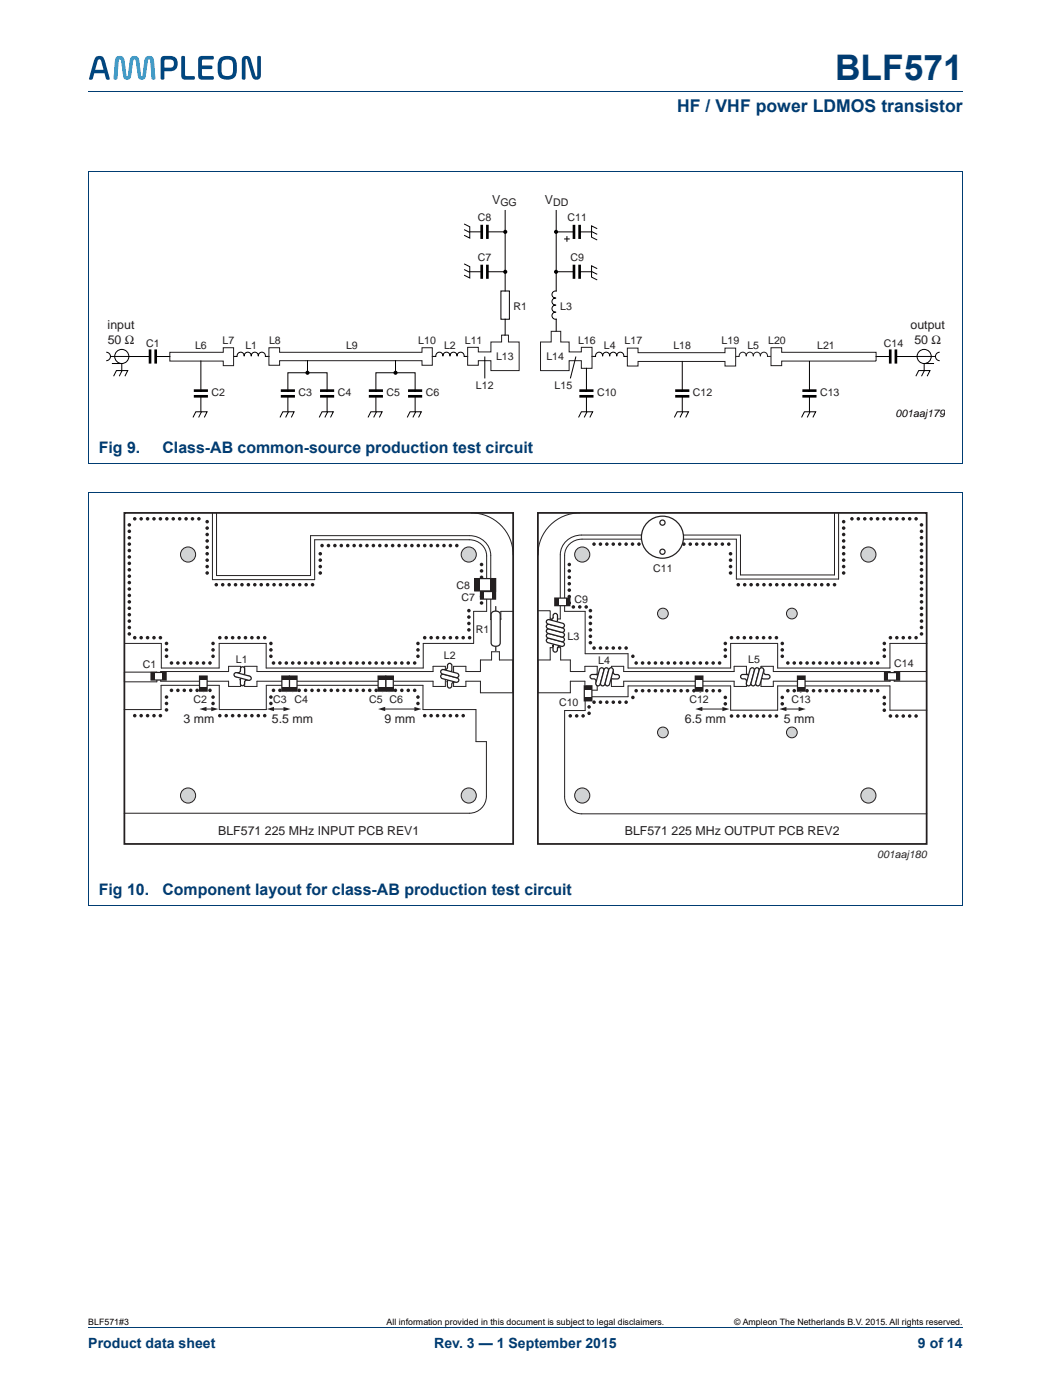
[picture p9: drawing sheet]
<svg xmlns="http://www.w3.org/2000/svg" width="210mm" height="280mm" viewBox="0 0 210 280" stroke-linecap="round" stroke-linejoin="round" font-family="sans-serif">
<defs><g id="words">
<text font-size="7" fill="#003c72" x="166.8" y="16">BLF571</text>
<text font-size="3.5" fill="#003c72" x="135.3" y="22.4">HF / VHF power LDMOS transistor</text>
<g font-size="3.2" fill="#003c72">
<text x="19.7" y="90.6">Fig 9.</text>
<text x="32.4" y="90.6">Class-AB common-source production test circuit</text>
<text x="19.7" y="178.9">Fig 10.</text>
<text x="32.4" y="178.9">Component layout for class-AB production test circuit</text>
</g>
<g font-size="2.8" fill="#003c72">
<text x="17.6" y="269.3">Product data sheet</text>
<text x="86.7" y="269.3">Rev. 3 — 1 September 2015</text>
<text x="183.3" y="269.3">9 of 14</text>
</g>
<g font-size="2.5" fill="#231f20">
<text x="98.3" y="40.7">V</text>
<text x="108.8" y="40.7">V</text>
<text x="21.5" y="65.8">input</text>
<text x="181.8" y="65.8">output</text>
<text x="21.5" y="68.8">50 Ω</text>
<text x="182.6" y="68.8">50 Ω</text>
<text x="36.6" y="144.4">3 mm</text>
<text x="54.3" y="144.4">5.5 mm</text>
<text x="76.8" y="144.4">9 mm</text>
<text x="136.8" y="144.4">6.5 mm</text>
<text x="156.6" y="144.4">5 mm</text>
<text x="43.6" y="166.8">BLF571 225 MHz INPUT PCB REV1</text>
<text x="124.8" y="166.8">BLF571 225 MHz OUTPUT PCB REV2</text>
</g>
<g font-size="2.1" fill="#231f20">
<text x="99.9" y="41.2">GG</text>
<text x="110.5" y="41.2">DD</text>
<text x="95.4" y="44.1">C8</text>
<text x="113.3" y="44.1">C11</text>
<text x="95.4" y="52.1">C7</text>
<text x="113.9" y="52.1">C9</text>
<text x="102.6" y="61.9">R1</text>
<text x="111.9" y="61.9">L3</text>
<text x="29.2" y="69.2">C1</text>
<text x="39" y="69.7">L6</text>
<text x="44.5" y="68.8">L7</text>
<text x="49" y="69.7">L1</text>
<text x="53.7" y="68.8">L8</text>
<text x="69.1" y="69.7">L9</text>
<text x="83.5" y="68.8">L10</text>
<text x="88.7" y="69.7">L2</text>
<text x="92.8" y="68.8">L11</text>
<text x="99.1" y="72">L13</text>
<text x="109.1" y="72">L14</text>
<text x="115.4" y="68.8">L16</text>
<text x="120.6" y="69.7">L4</text>
<text x="124.7" y="68.8">L17</text>
<text x="134.5" y="69.7">L18</text>
<text x="144.1" y="68.8">L19</text>
<text x="149.3" y="69.7">L5</text>
<text x="153.4" y="68.8">L20</text>
<text x="163.2" y="69.7">L21</text>
<text x="176.5" y="69.2">C14</text>
<text x="95.1" y="77.6">L12</text>
<text x="110.8" y="77.6">L15</text>
<text x="42.2" y="79.2">C2</text>
<text x="59.6" y="79.2">C3</text>
<text x="67.4" y="79.2">C4</text>
<text x="77.2" y="79.2">C5</text>
<text x="85" y="79.2">C6</text>
<text x="119.2" y="79.2">C10</text>
<text x="138.4" y="79.2">C12</text>
<text x="163.8" y="79.2">C13</text>
<text x="91.2" y="117.8">C8</text>
<text x="130.5" y="114.3">C11</text>
<text x="92.2" y="120.2">C7</text>
<text x="114.8" y="120.4">C9</text>
<text x="88.6" y="131.7">L2</text>
<text x="95.1" y="126.6">R1</text>
<text x="113.3" y="127.8">L3</text>
<text x="28.5" y="133.5">C1</text>
<text x="47.1" y="132.5">L1</text>
<text x="119.5" y="132.7">L4</text>
<text x="149.4" y="132.5">L5</text>
<text x="178.6" y="133.4">C14</text>
<text x="38.7" y="140.5">C2</text>
<text x="54.6" y="140.5">C3</text>
<text x="58.8" y="140.5">C4</text>
<text x="73.7" y="140.5">C5 C6</text>
<text x="111.7" y="141">C10</text>
<text x="137.7" y="140.5">C12</text>
<text x="158.1" y="140.5">C13</text>
<text x="175.2" y="171.5">001aaj180</text>
</g>
<text font-size="2.1" x="178.8" y="83.4">001aaj179</text>
<g font-size="1.8">
<text x="17.6" y="264.7">BLF571#3</text>
<text x="77.2" y="264.7">All information provided in this document is subject to legal disclaimers.</text>
<text x="146.6" y="264.7">© Ampleon The Netherlands B.V. 2015. All rights reserved.</text>
</g>
</g></defs>
<path d="M17.6 18.3h174.7M17.6 265.3h174.7" fill="none" stroke="#003c72" stroke-width=".2"/>
<g fill="#00467f">
<path d="M36.2 11.3l.3-.1 .4 .1 .1 3.8 1.9 .2-.1 .6h-1.8a.71 .71 0 0 1-.8-.8z"/>
<path d="M39.8 11.4l.6-.2h2l.3 .1-.1 .6h-2l-.2 .1-.1 1.1h2l.1 .4-.1 .3h-2v1.1l.3 .3h2l.1 .6-.3 .1h-2a.71 .71 0 0 1-.8-.8v-3.1z"/>
<path d="M19.7 11.9l-.7 2h1.7l-.6-1.8-.1-.2zM19.1 11.4a1.15 1.15 0 0 1 1.3-.1 1.15 1.15 0 0 1 .6 1.1l.9 3.2-.1 .3-.6-.1-.3-1.2h-2.1l-.3 1.2-.7 .1v-.3l.9-3.2z"/>
<path d="M32.9 12l-.1 1.5h1.1a.82 .82 0 0 0 .8-.8 .82 .82 0 0 0-.8-.8zM32.3 11.4a3.4 3.4 0 0 1 2.8 .2 1.59 1.59 0 0 1 .3 1.7 1.59 1.59 0 0 1-1.5 .9h-1.1v1.6l-.4 .1-.3-.1v-3.8z"/>
<path d="M44.5 12.2a3.2 3.2 0 0 0 .1 2.8 1.19 1.19 0 0 0 1.3 .2 1.19 1.19 0 0 0 .6-1.2 2.2 2.2 0 0 0-.3-2l-1.1-.1zM43.9 11.7a2.36 2.36 0 0 1 3.2 .2 4.5 4.5 0 0 1-.2 3.5 2.35 2.35 0 0 1-3.2-.2 4.5 4.5 0 0 1 .2-3.5z"/>
</g>
<path d="M23.3 11.3a1 1 0 0 1 1.1 0 1 1 0 0 1 .5 .9l.3 2.8 .2 .3 .1-.3 .4-2.8a.97 .97 0 0 1 1-1 .97 .97 0 0 1 .9 1l.4 2.8 .1 .3 .2-.3 .3-2.8a.98 .98 0 0 1 1-1 .98 .98 0 0 1 1 1l.2 3.6-.4 .1-.3-.1-.3-3.6-.2-.3-.3 .3-.4 2.9a.8 .8 0 0 1-.8 .8 .8 .8 0 0 1-.8-.8l-.4-2.9-.2-.3-.3 .3-.4 2.9a.8 .8 0 0 1-.8 .8 .8 .8 0 0 1-.8-.8l-.4-2.9-.3-.3-.2 .3-.3 3.6-.4 .1-.3-.1 .2-3.6z" fill="#00a4e4"/>
<path d="M48.5 11.4a1.01 1.01 0 0 1 1.1-.1 1.01 1.01 0 0 1 .6 .8l.8 3.1 .2 .1 .2-.2v-3.8l.3-.1 .4 .1v3.7a.94 .94 0 0 1-.9 .9 .94 .94 0 0 1-1-.9l-.8-3.1-.2-.1-.2 .2v3.8l-.3 .1-.4-.1v-3.7z" fill="#00467f"/>
<path d="M17.6 34.2h174.7M17.6 34.2v58.5M192.3 34.2v58.5M17.6 92.7h174.7M17.6 98.4h174.7M17.6 98.4v82.6M192.3 98.4v82.6M17.6 181h174.7" fill="none" stroke="#003c72" stroke-width=".2"/>
<g fill="none" stroke="#000" stroke-width=".2">
<path d="M92.7 44.8l1.1 .5v2.3l-1.1-.6M92.7 52.7l1.1 .6v2.2l-1.1-.5M92.7 45.9l1.1 .5M92.7 53.9l1.1 .5M93.8 54.3h2.4M93.8 46.3h2.4M97.3 54.3h3.6M97.3 46.3h3.6M100 58.1h1.7v5.7h-1.7zM100.9 42.1v16M110.8 59.6h.3M111.1 46.3h3.5"/>
<path d="M111.1 54.3h3.5M111.1 42.1v16a.71 .71 0 0 0-.9 .7 .71 .71 0 0 0 .7 .8 .71 .71 0 0 0-.7 .7 .71 .71 0 0 0 .7 .7 .71 .71 0 0 0-.7 .7 .71 .71 0 0 0 .7 .7 .71 .71 0 0 0-.7 .8 .71 .71 0 0 0 .9 .6v2.4M112.7 47.7h1.1M113.2 47.2v1.1M115.8 54.3h2.4M115.8 46.3h2.2M118.1 54.2l1.2 .6M118.1 46.3l1.2 .5M119.3 53.7l-1.2-.6v2.3l1.2 .5M119.3 45.7l-1.2-.6v2.3l1.2 .6M21.2 70.4a.85 .85 0 0 1 .9 .8 .85 .85 0 0 1-.9 .9M22.1 71.2h7.9"/>
<path d="M22.3 72.6h2v1.5M22.7 75.2l.6-1.1h2.2l-.6 1.1M24.4 74.1l-.6 1.1M31.1 71.2h2.8M40.1 72.2v5.9M40.1 79.2v3.1M46.7 71.2h.7a.71 .71 0 0 1 .6-.8 .71 .71 0 0 1 .8 .7 .71 .71 0 0 1 .7-.7 .71 .71 0 0 1 .7 .7 .71 .71 0 0 1 .7-.7 .71 .71 0 0 1 .7 .7 .71 .71 0 0 1 .8-.7 .71 .71 0 0 1 .6 .8h.7M48.8 70.9v.3M50.2 70.9v.3M51.6 70.9v.3M57.5 79.2v3.1M61.4 74.5h3.9v3.6"/>
<path d="M61.4 72.1v2.4M61.4 74.5h-3.9v3.6M65.3 79.2v3.1M75.1 78.1v-3.6h7.8v3.6M75.1 79.2v3.1M79 72.1v2.4M82.9 79.2v3.1M86.3 71.2h.7a.71 .71 0 0 1 .7-.8 .71 .71 0 0 1 .8 .7 .71 .71 0 0 1 .7-.7 .71 .71 0 0 1 .7 .7 .71 .71 0 0 1 .7-.7 .71 .71 0 0 1 .7 .7 .71 .71 0 0 1 .8-.7 .71 .71 0 0 1 .6 .8h.7M88.5 70.9v.3M89.9 70.9v.3M91.3 70.9v.3M96.8 71.3v4.2"/>
<path d="M100.9 63.8v3.2M110.8 62.4h.3M110.8 61h.3M115 71.3l-1.1 4.2M117.1 73.6v4.5M117.1 79.2v3.1M118.2 71.2h.7a.71 .71 0 0 1 .7-.8 .71 .71 0 0 1 .8 .7 .71 .71 0 0 1 .7-.7 .71 .71 0 0 1 .7 .7 .71 .71 0 0 1 .7-.7 .71 .71 0 0 1 .7 .7 .71 .71 0 0 1 .8-.7 .71 .71 0 0 1 .6 .8h.7M120.4 70.9v.3M121.8 70.9v.3M123.2 70.9v.3M136.3 72.2v5.9M136.3 79.2v3.1"/>
<path d="M161.7 72.2v5.9M161.7 79.2v3.1M175 71.2h2.8M182.9 75.2l.6-1.1h2.2l-.5 1.1M186.5 72.6h-1.9v1.5l-.6 1.1M186.8 71.2h-7.9M187.7 70.4a.85 .85 0 0 0-.9 .8 .85 .85 0 0 0 .9 .9M38.5 83.4l.6-1.1h2.3l-.6 1.1M40.2 82.3l-.5 1.1M55.9 83.4l.6-1.1h2.2l-.5 1.1M57.6 82.3l-.6 1.1M63.8 83.4l.5-1.1h2.3l-.6 1.1"/>
<path d="M65.4 82.3l-.5 1.1M73.5 83.4l.6-1.1h2.2l-.5 1.1M75.2 82.3l-.6 1.1M81.3 83.4l.6-1.1h2.3l-.6 1.1M83 82.3l-.5 1.1M115.5 83.4l.6-1.1h2.3l-.6 1.1M117.2 82.3l-.5 1.1M134.7 83.4l.5-1.1h2.3l-.6 1.1M136.4 82.3l-.6 1.1M160.1 83.4l.5-1.1h2.3l-.6 1.1M161.8 82.3l-.6 1.1"/>
<circle cx="24.3" cy="71.2" r="1.41"/>
<circle cx="184.6" cy="71.2" r="1.41"/>
</g>
<g fill="none" stroke="#000" stroke-width=".53">
<path d="M96.2 44.9v2.8M96.2 52.9v2.8M97.3 44.9v2.8M97.3 52.9v2.8M114.6 44.9v2.8M114.6 52.9v2.8M115.8 44.9v2.8M115.8 52.9v2.8M30 69.8v2.9M31.1 69.8v2.9M38.7 78.1h2.8M38.7 79.2h2.8"/>
<path d="M56.1 78.1h2.8M56.1 79.2h2.8M63.9 78.1h2.8M63.9 79.2h2.8M73.7 78.1h2.8M73.7 79.2h2.8M81.5 78.1h2.8M81.5 79.2h2.8M115.7 78.1h2.8M115.7 79.2h2.8M134.8 78.1h2.9M134.8 79.2h2.9"/>
<path d="M160.3 78.1h2.8M160.3 79.2h2.8M177.8 69.8v2.9M178.9 69.8v2.9"/>
</g>
<g fill="#000" stroke="#000" stroke-width=".25">
<circle cx="100.9" cy="54.3" r=".28"/>
<circle cx="100.9" cy="46.3" r=".28"/>
<circle cx="111.1" cy="46.3" r=".28"/>
<circle cx="111.1" cy="54.3" r=".28"/>
<circle cx="61.4" cy="74.5" r=".28"/>
<circle cx="79" cy="74.5" r=".28"/>
</g>
<g fill="none" stroke="#231f20" stroke-width=".2">
<path d="M33.9 70.4h10.7v-.9h2.1v3.6h-2.1v-.9h-10.7zM53.7 69.5h2.1v.9h28.5v-.9h2v3.5h-2v-.9h-28.5v.9h-2.1zM53.7 71.2h.1M61 72.1h.1M93.4 69.4h2.1v.9h2.5v-2h2.2v-1.3h1.3v1.3h2.2v5.8h-5.7v-2h-2.5v.9h-2.1zM100.8 67h.1M108 68.3h2.1v-2.1h1.9v2.1h1.7v2h2.4v-.9h2.1v4.2h-2.1v-1.5h-2.4v2h-5.7zM111 66.2h.1M116.7 73.6h.1M125.3 69.6h2.1v.9h17.4v-.9h2.1v3.5h-2.1v-.9h-17.4v.9h-2.1zM146.9 71.2h.7a.71 .71 0 0 1 .7-.8 .71 .71 0 0 1 .7 .7 .71 .71 0 0 1 .7-.7 .71 .71 0 0 1 .8 .7 .71 .71 0 0 1 .7-.7 .71 .71 0 0 1 .7 .7 .71 .71 0 0 1 .7-.7 .71 .71 0 0 1 .7 .8h.7M146.9 71.3v.1"/>
<path d="M149 70.9v.3M150.5 70.9v.3M151.9 70.9v.3M154 69.5h2.1v.9h18.9v1.8h-18.9v.9h-2.1z"/>
</g>
<g fill="#231f20">
<circle cx="127.6" cy="108.7" r=".36"/>
<circle cx="128.9" cy="108.7" r=".36"/>
<circle cx="130.2" cy="108.7" r=".36"/>
<circle cx="131.5" cy="108.7" r=".36"/>
<circle cx="132.7" cy="108.7" r=".36"/>
<circle cx="134" cy="108.7" r=".36"/>
<circle cx="135.3" cy="108.7" r=".36"/>
<circle cx="136.6" cy="108.7" r=".36"/>
</g>
<g fill="none" stroke="#231f20" stroke-width=".2">
<path d="M42.4 102.5v13.3h20.4v-7.9h30.9a3.5 3.5 0 0 1 3.5 4.3v10h-2.6v6.4h-10.1v4.9h-31.3v-4.9h-9.4v4.9h-11.6v-4.9h-7.4M43.2 102.6v12.4h18.8v-8h31.8a4.1 4.1 0 0 1 4.2 4v12.8h2v-1.6h2.5M94.1 102.5a8.4 8.4 0 0 1 8.4 8.4M107.5 109.7l-.1 1.5M115.8 102.5a8.4 8.4 0 0 0-8.4 8.4M166.7 102.6v12.3h-18.8v-8h-31.8a4.1 4.1 0 0 0-4.2 4v12.8h-2v-1.7h-2.5M167.5 102.5v13.2h-20.4v-8h-30.9a3.4 3.4 0 0 0-3.4 3.3v11.2h4.1v8.4h8.5v2.9h20.5v-4.9h9.4v4.9h22.4v-4.9h7.4M24.8 134.3h6.5v1.9h-6.5zM32.1 134.2h13.6v-1.1h2.3v4.1h-2.3v-1.1h-13.6zM48.9 133.1h2.4v1.1h35.2v-1.1h2.4v4.1h-2.4v-1.1h-35.2v1.1h-2.4zM90.6 133.1h2.4v1.1h3v-2.3h2.2v-1.7h1.5v1.7h2.7v6.5h-6.4v-2.3h-3v1.1h-2.4zM109.9 129.4h2.1v2.5h1.9v2.3h2.9v-1.1h2.5v4.8h-2.5v-1.8h-2.9v2.3h-6.5v-6.5h2.5z"/>
<path d="M122.1 133.1h2.5v1.1h22v-1.1h2.5v4.1h-2.5v-1.1h-22v1.1h-2.5zM152 133.1h2.4v1.1h23.4v1.9h-23.4v1.1h-2.4zM185.1 134.2h-6.5v1.9h6.5M24.8 141.8h7.4v-4.9h11.6v4.9h9.4v-4.9h31.3v4.9h10.6v6.4h2v10.9a3.4 3.4 0 0 1-3.4 3.4h-68.9M185.1 141.9h-7.4v-4.8h-22.4v4.8h-9.4v-4.8h-20.5v2.1h-8.5v2.8h-4.1v17.2a3.4 3.4 0 0 0 3.4 3.4h68.9"/>
</g>
<path d="M24.8 102.5h77.7v66.1h-77.7zM107.4 102.5h77.7v66.1h-77.7z" fill="none" stroke="#231f20" stroke-width=".35"/>
<circle cx="132.3" cy="107.3" r="4.2" fill="#fff"/>
<circle cx="132.3" cy="107.3" r="4.2" fill="none" stroke="#231f20" stroke-width=".25"/>
<circle cx="132.3" cy="104.4" r=".52" fill="#fff"/>
<circle cx="132.3" cy="104.4" r=".52" fill="none" stroke="#231f20" stroke-width=".25"/>
<circle cx="132.3" cy="110.3" r=".52" fill="#fff"/>
<circle cx="132.3" cy="110.3" r=".52" fill="none" stroke="#231f20" stroke-width=".25"/>
<path d="M99 129.2v1z" fill="#fff"/>
<path d="M99 129.2v1" fill="none" stroke="#231f20" stroke-width=".25"/>
<path d="M99 121.2v.9z" fill="#fff"/>
<path d="M99 121.2v.9" fill="none" stroke="#231f20" stroke-width=".25"/>
<path d="M98.4 122.3a.98 .98 0 0 1 1.5 .5v5.6a.94 .94 0 0 1-.9 .7 .94 .94 0 0 1-.9-.7v-5.6z" fill="#fff"/>
<path d="M98.4 122.3a.98 .98 0 0 1 1.5 .5v5.6a.94 .94 0 0 1-.9 .7 .94 .94 0 0 1-.9-.7v-5.6z" fill="none" stroke="#231f20" stroke-width=".25"/>
<g fill="#231f20">
<circle cx="91.2" cy="109" r=".36"/>
<circle cx="90" cy="109" r=".36"/>
<circle cx="88.7" cy="109" r=".36"/>
<circle cx="87.4" cy="109" r=".36"/>
<circle cx="86.1" cy="109" r=".36"/>
<circle cx="84.8" cy="109" r=".36"/>
<circle cx="83.5" cy="109" r=".36"/>
<circle cx="82.3" cy="109" r=".36"/>
<circle cx="81" cy="109" r=".36"/>
<circle cx="79.7" cy="109" r=".36"/>
<circle cx="78.4" cy="109" r=".36"/>
<circle cx="77.1" cy="109" r=".36"/>
<circle cx="75.9" cy="109" r=".36"/>
<circle cx="74.6" cy="109" r=".36"/>
<circle cx="73.3" cy="109" r=".36"/>
<circle cx="72" cy="109" r=".36"/>
<circle cx="70.7" cy="109" r=".36"/>
<circle cx="69.4" cy="109" r=".36"/>
<circle cx="68.2" cy="109" r=".36"/>
<circle cx="66.9" cy="109" r=".36"/>
<circle cx="65.6" cy="109" r=".36"/>
<circle cx="79" cy="132.5" r=".36"/>
<circle cx="77.7" cy="132.5" r=".36"/>
<circle cx="76.4" cy="132.5" r=".36"/>
<circle cx="75.1" cy="132.5" r=".36"/>
<circle cx="73.8" cy="132.5" r=".36"/>
<circle cx="72.6" cy="132.5" r=".36"/>
<circle cx="71.3" cy="132.5" r=".36"/>
<circle cx="70" cy="132.5" r=".36"/>
<circle cx="82.8" cy="132.5" r=".36"/>
<circle cx="81.5" cy="132.5" r=".36"/>
<circle cx="80.3" cy="132.5" r=".36"/>
<circle cx="68.7" cy="132.5" r=".36"/>
<circle cx="67.4" cy="132.5" r=".36"/>
<circle cx="66.2" cy="132.5" r=".36"/>
<circle cx="64.9" cy="132.5" r=".36"/>
<circle cx="63.6" cy="132.5" r=".36"/>
<circle cx="62.3" cy="132.5" r=".36"/>
<circle cx="61" cy="132.5" r=".36"/>
<circle cx="59.7" cy="132.5" r=".36"/>
<circle cx="58.5" cy="132.5" r=".36"/>
<circle cx="57.2" cy="132.5" r=".36"/>
<circle cx="55.9" cy="132.5" r=".36"/>
<circle cx="54.6" cy="132.5" r=".36"/>
<circle cx="25.8" cy="126.7" r=".36"/>
<circle cx="25.8" cy="125.4" r=".36"/>
<circle cx="25.8" cy="124.1" r=".36"/>
<circle cx="25.8" cy="122.8" r=".36"/>
<circle cx="25.8" cy="121.5" r=".36"/>
<circle cx="25.8" cy="120.3" r=".36"/>
<circle cx="25.8" cy="119" r=".36"/>
<circle cx="25.8" cy="117.7" r=".36"/>
<circle cx="25.8" cy="116.4" r=".36"/>
<circle cx="96.2" cy="120.5" r=".36"/>
<circle cx="96.2" cy="119.2" r=".36"/>
<circle cx="96.2" cy="117.9" r=".36"/>
<circle cx="96.2" cy="116.6" r=".36"/>
<circle cx="96.2" cy="115.4" r=".36"/>
<circle cx="96.2" cy="114.1" r=".36"/>
<circle cx="96.2" cy="112.8" r=".36"/>
<circle cx="25.8" cy="115.1" r=".36"/>
<circle cx="25.8" cy="113.9" r=".36"/>
<circle cx="25.8" cy="112.6" r=".36"/>
<circle cx="25.8" cy="111.3" r=".36"/>
<circle cx="25.8" cy="110" r=".36"/>
<circle cx="25.8" cy="108.7" r=".36"/>
<circle cx="25.8" cy="107.4" r=".36"/>
<circle cx="25.8" cy="106.2" r=".36"/>
<circle cx="25.8" cy="104.9" r=".36"/>
<circle cx="64.3" cy="109" r=".36"/>
<circle cx="62.4" cy="116.8" r=".36"/>
<circle cx="61.1" cy="116.8" r=".36"/>
<circle cx="59.9" cy="116.8" r=".36"/>
<circle cx="58.6" cy="116.8" r=".36"/>
<circle cx="57.3" cy="116.8" r=".36"/>
<circle cx="56" cy="116.8" r=".36"/>
<circle cx="54.7" cy="116.8" r=".36"/>
<circle cx="53.5" cy="116.8" r=".36"/>
<circle cx="52.2" cy="116.8" r=".36"/>
<circle cx="50.9" cy="116.8" r=".36"/>
<circle cx="49.6" cy="116.8" r=".36"/>
<circle cx="48.3" cy="116.8" r=".36"/>
<circle cx="47" cy="116.8" r=".36"/>
<circle cx="45.8" cy="116.8" r=".36"/>
<circle cx="44.5" cy="116.8" r=".36"/>
<circle cx="43.2" cy="116.8" r=".36"/>
<circle cx="39.7" cy="103.7" r=".36"/>
<circle cx="38.4" cy="103.7" r=".36"/>
<circle cx="37.2" cy="103.7" r=".36"/>
<circle cx="35.9" cy="103.7" r=".36"/>
<circle cx="34.6" cy="103.7" r=".36"/>
<circle cx="33.3" cy="103.7" r=".36"/>
<circle cx="32" cy="103.7" r=".36"/>
<circle cx="30.8" cy="103.7" r=".36"/>
<circle cx="39.4" cy="132.5" r=".36"/>
<circle cx="38.1" cy="132.5" r=".36"/>
<circle cx="36.8" cy="132.5" r=".36"/>
<circle cx="41.9" cy="132.5" r=".36"/>
<circle cx="40.7" cy="132.5" r=".36"/>
<circle cx="35.5" cy="132.5" r=".36"/>
<circle cx="34.2" cy="132.5" r=".36"/>
<circle cx="29.5" cy="103.7" r=".36"/>
<circle cx="28.2" cy="103.7" r=".36"/>
<circle cx="26.9" cy="103.7" r=".36"/>
<circle cx="32" cy="127.4" r=".36"/>
<circle cx="30.8" cy="127.4" r=".36"/>
<circle cx="29.5" cy="127.4" r=".36"/>
<circle cx="28.2" cy="127.4" r=".36"/>
<circle cx="26.9" cy="127.4" r=".36"/>
<circle cx="49" cy="127.4" r=".36"/>
<circle cx="47.7" cy="127.4" r=".36"/>
<circle cx="46.5" cy="127.4" r=".36"/>
<circle cx="45.2" cy="127.4" r=".36"/>
<circle cx="51.6" cy="127.4" r=".36"/>
<circle cx="50.3" cy="127.4" r=".36"/>
<circle cx="52.9" cy="127.4" r=".36"/>
<circle cx="43.9" cy="127.4" r=".36"/>
<circle cx="64" cy="114.5" r=".36"/>
<circle cx="64" cy="113.2" r=".36"/>
<circle cx="64" cy="111.9" r=".36"/>
<circle cx="64" cy="110.7" r=".36"/>
<circle cx="41.4" cy="114.5" r=".36"/>
<circle cx="41.4" cy="113.2" r=".36"/>
<circle cx="41.4" cy="111.9" r=".36"/>
<circle cx="41.4" cy="110.7" r=".36"/>
<circle cx="41.4" cy="109.4" r=".36"/>
<circle cx="41.4" cy="108.1" r=".36"/>
<circle cx="41.4" cy="106.8" r=".36"/>
<circle cx="41.4" cy="105.5" r=".36"/>
<circle cx="41.4" cy="104.2" r=".36"/>
<circle cx="33.3" cy="131.1" r=".36"/>
<circle cx="33.3" cy="129.9" r=".36"/>
<circle cx="33.3" cy="128.6" r=".36"/>
<circle cx="42.5" cy="131.1" r=".36"/>
<circle cx="42.5" cy="129.9" r=".36"/>
<circle cx="42.5" cy="128.6" r=".36"/>
<circle cx="89.9" cy="127.4" r=".36"/>
<circle cx="88.7" cy="127.4" r=".36"/>
<circle cx="87.4" cy="127.4" r=".36"/>
<circle cx="86.1" cy="127.4" r=".36"/>
<circle cx="92.5" cy="127.4" r=".36"/>
<circle cx="91.2" cy="127.4" r=".36"/>
<circle cx="93.8" cy="127.4" r=".36"/>
<circle cx="84.8" cy="127.4" r=".36"/>
<circle cx="83.5" cy="131.1" r=".36"/>
<circle cx="83.5" cy="129.9" r=".36"/>
<circle cx="83.5" cy="128.6" r=".36"/>
<circle cx="93.6" cy="125.9" r=".36"/>
<circle cx="93.6" cy="124.6" r=".36"/>
<circle cx="93.6" cy="123.3" r=".36"/>
<circle cx="93.6" cy="122" r=".36"/>
<circle cx="54.1" cy="131.1" r=".36"/>
<circle cx="54.1" cy="129.9" r=".36"/>
<circle cx="54.1" cy="128.6" r=".36"/>
<circle cx="79" cy="138" r=".36"/>
<circle cx="77.7" cy="138" r=".36"/>
<circle cx="76.4" cy="138" r=".36"/>
<circle cx="75.1" cy="138" r=".36"/>
<circle cx="73.8" cy="138" r=".36"/>
<circle cx="72.6" cy="138" r=".36"/>
<circle cx="71.3" cy="138" r=".36"/>
<circle cx="70" cy="138" r=".36"/>
<circle cx="82.8" cy="138" r=".36"/>
<circle cx="81.5" cy="138" r=".36"/>
<circle cx="80.3" cy="138" r=".36"/>
<circle cx="68.7" cy="138" r=".36"/>
<circle cx="67.4" cy="138" r=".36"/>
<circle cx="66.2" cy="138" r=".36"/>
<circle cx="64.9" cy="138" r=".36"/>
<circle cx="63.6" cy="138" r=".36"/>
<circle cx="62.3" cy="138" r=".36"/>
<circle cx="61" cy="138" r=".36"/>
<circle cx="59.7" cy="138" r=".36"/>
<circle cx="58.5" cy="138" r=".36"/>
<circle cx="57.2" cy="138" r=".36"/>
<circle cx="55.9" cy="138" r=".36"/>
<circle cx="54.6" cy="138" r=".36"/>
<circle cx="39.4" cy="138" r=".36"/>
<circle cx="38.1" cy="138" r=".36"/>
<circle cx="36.8" cy="138" r=".36"/>
<circle cx="41.9" cy="138" r=".36"/>
<circle cx="40.7" cy="138" r=".36"/>
<circle cx="35.5" cy="138" r=".36"/>
<circle cx="34.2" cy="138" r=".36"/>
<circle cx="32" cy="143" r=".36"/>
<circle cx="30.8" cy="143" r=".36"/>
<circle cx="29.5" cy="143" r=".36"/>
<circle cx="28.2" cy="143" r=".36"/>
<circle cx="26.9" cy="143" r=".36"/>
<circle cx="49" cy="143" r=".36"/>
<circle cx="47.7" cy="143" r=".36"/>
<circle cx="46.5" cy="143" r=".36"/>
<circle cx="45.2" cy="143" r=".36"/>
<circle cx="51.6" cy="143" r=".36"/>
<circle cx="50.3" cy="143" r=".36"/>
<circle cx="52.9" cy="143" r=".36"/>
<circle cx="43.9" cy="143" r=".36"/>
<circle cx="33.3" cy="139.3" r=".36"/>
<circle cx="33.3" cy="140.6" r=".36"/>
<circle cx="33.3" cy="141.9" r=".36"/>
<circle cx="42.5" cy="139.3" r=".36"/>
<circle cx="42.5" cy="140.6" r=".36"/>
<circle cx="89.9" cy="143" r=".36"/>
<circle cx="88.7" cy="143" r=".36"/>
<circle cx="87.4" cy="143" r=".36"/>
<circle cx="86.1" cy="143" r=".36"/>
<circle cx="92.5" cy="143" r=".36"/>
<circle cx="91.2" cy="143" r=".36"/>
<circle cx="84.8" cy="143" r=".36"/>
<circle cx="83.5" cy="139.3" r=".36"/>
<circle cx="83.5" cy="140.6" r=".36"/>
<circle cx="54.1" cy="139.3" r=".36"/>
<circle cx="54.1" cy="140.6" r=".36"/>
<circle cx="118.6" cy="108.7" r=".36"/>
<circle cx="119.9" cy="108.7" r=".36"/>
<circle cx="121.2" cy="108.7" r=".36"/>
<circle cx="122.5" cy="108.7" r=".36"/>
<circle cx="123.8" cy="108.7" r=".36"/>
<circle cx="125" cy="108.7" r=".36"/>
<circle cx="126.3" cy="108.7" r=".36"/>
<circle cx="137.9" cy="108.7" r=".36"/>
<circle cx="139.1" cy="108.7" r=".36"/>
<circle cx="140.4" cy="108.7" r=".36"/>
<circle cx="141.7" cy="108.7" r=".36"/>
<circle cx="143" cy="108.7" r=".36"/>
<circle cx="144.3" cy="108.7" r=".36"/>
<circle cx="130.9" cy="132.5" r=".36"/>
<circle cx="132.2" cy="132.5" r=".36"/>
<circle cx="133.5" cy="132.5" r=".36"/>
<circle cx="134.7" cy="132.5" r=".36"/>
<circle cx="136" cy="132.5" r=".36"/>
<circle cx="137.3" cy="132.5" r=".36"/>
<circle cx="138.6" cy="132.5" r=".36"/>
<circle cx="139.9" cy="132.5" r=".36"/>
<circle cx="127.1" cy="132.5" r=".36"/>
<circle cx="128.3" cy="132.5" r=".36"/>
<circle cx="129.6" cy="132.5" r=".36"/>
<circle cx="141.2" cy="132.5" r=".36"/>
<circle cx="142.4" cy="132.5" r=".36"/>
<circle cx="143.7" cy="132.5" r=".36"/>
<circle cx="184" cy="126.7" r=".36"/>
<circle cx="184" cy="125.4" r=".36"/>
<circle cx="184" cy="124.1" r=".36"/>
<circle cx="184" cy="122.8" r=".36"/>
<circle cx="184" cy="121.5" r=".36"/>
<circle cx="184" cy="120.3" r=".36"/>
<circle cx="184" cy="119" r=".36"/>
<circle cx="184" cy="117.7" r=".36"/>
<circle cx="184" cy="116.4" r=".36"/>
<circle cx="113.7" cy="120.5" r=".36"/>
<circle cx="113.7" cy="119.2" r=".36"/>
<circle cx="113.7" cy="117.9" r=".36"/>
<circle cx="113.7" cy="116.6" r=".36"/>
<circle cx="113.7" cy="115.4" r=".36"/>
<circle cx="113.7" cy="114.1" r=".36"/>
<circle cx="113.7" cy="112.8" r=".36"/>
<circle cx="184" cy="115.1" r=".36"/>
<circle cx="184" cy="113.9" r=".36"/>
<circle cx="184" cy="112.6" r=".36"/>
<circle cx="184" cy="111.3" r=".36"/>
<circle cx="184" cy="110" r=".36"/>
<circle cx="184" cy="108.7" r=".36"/>
<circle cx="184" cy="107.4" r=".36"/>
<circle cx="184" cy="106.2" r=".36"/>
<circle cx="184" cy="104.9" r=".36"/>
<circle cx="145.6" cy="108.7" r=".36"/>
<circle cx="147.4" cy="116.8" r=".36"/>
<circle cx="148.7" cy="116.8" r=".36"/>
<circle cx="150" cy="116.8" r=".36"/>
<circle cx="151.3" cy="116.8" r=".36"/>
<circle cx="152.6" cy="116.8" r=".36"/>
<circle cx="153.9" cy="116.8" r=".36"/>
<circle cx="155.1" cy="116.8" r=".36"/>
<circle cx="156.4" cy="116.8" r=".36"/>
<circle cx="157.7" cy="116.8" r=".36"/>
<circle cx="159" cy="116.8" r=".36"/>
<circle cx="160.3" cy="116.8" r=".36"/>
<circle cx="161.5" cy="116.8" r=".36"/>
<circle cx="162.8" cy="116.8" r=".36"/>
<circle cx="164.1" cy="116.8" r=".36"/>
<circle cx="165.4" cy="116.8" r=".36"/>
<circle cx="166.7" cy="116.8" r=".36"/>
<circle cx="170.1" cy="103.7" r=".36"/>
<circle cx="171.4" cy="103.7" r=".36"/>
<circle cx="172.7" cy="103.7" r=".36"/>
<circle cx="174" cy="103.7" r=".36"/>
<circle cx="175.3" cy="103.7" r=".36"/>
<circle cx="176.6" cy="103.7" r=".36"/>
<circle cx="177.8" cy="103.7" r=".36"/>
<circle cx="179.1" cy="103.7" r=".36"/>
<circle cx="170.2" cy="132.5" r=".36"/>
<circle cx="171.4" cy="132.5" r=".36"/>
<circle cx="172.7" cy="132.5" r=".36"/>
<circle cx="167.6" cy="132.5" r=".36"/>
<circle cx="168.9" cy="132.5" r=".36"/>
<circle cx="174" cy="132.5" r=".36"/>
<circle cx="175.3" cy="132.5" r=".36"/>
<circle cx="162.5" cy="132.5" r=".36"/>
<circle cx="163.8" cy="132.5" r=".36"/>
<circle cx="165" cy="132.5" r=".36"/>
<circle cx="159.9" cy="132.5" r=".36"/>
<circle cx="161.2" cy="132.5" r=".36"/>
<circle cx="158.6" cy="132.5" r=".36"/>
<circle cx="157.3" cy="132.5" r=".36"/>
<circle cx="166.3" cy="132.5" r=".36"/>
<circle cx="180.4" cy="103.7" r=".36"/>
<circle cx="181.7" cy="103.7" r=".36"/>
<circle cx="183" cy="103.7" r=".36"/>
<circle cx="177.8" cy="127.4" r=".36"/>
<circle cx="179.1" cy="127.4" r=".36"/>
<circle cx="180.4" cy="127.4" r=".36"/>
<circle cx="181.7" cy="127.4" r=".36"/>
<circle cx="183" cy="127.4" r=".36"/>
<circle cx="149.9" cy="127.4" r=".36"/>
<circle cx="151.2" cy="127.4" r=".36"/>
<circle cx="152.5" cy="127.4" r=".36"/>
<circle cx="153.8" cy="127.4" r=".36"/>
<circle cx="147.4" cy="127.4" r=".36"/>
<circle cx="148.7" cy="127.4" r=".36"/>
<circle cx="146.1" cy="127.4" r=".36"/>
<circle cx="155.1" cy="127.4" r=".36"/>
<circle cx="145.9" cy="114.5" r=".36"/>
<circle cx="145.9" cy="113.2" r=".36"/>
<circle cx="145.9" cy="111.9" r=".36"/>
<circle cx="145.9" cy="110.7" r=".36"/>
<circle cx="168.5" cy="114.5" r=".36"/>
<circle cx="168.5" cy="113.2" r=".36"/>
<circle cx="168.5" cy="111.9" r=".36"/>
<circle cx="168.5" cy="110.7" r=".36"/>
<circle cx="168.5" cy="109.4" r=".36"/>
<circle cx="168.5" cy="108.1" r=".36"/>
<circle cx="168.5" cy="106.8" r=".36"/>
<circle cx="168.5" cy="105.5" r=".36"/>
<circle cx="168.5" cy="104.2" r=".36"/>
<circle cx="176.6" cy="131.1" r=".36"/>
<circle cx="176.6" cy="129.9" r=".36"/>
<circle cx="176.6" cy="128.6" r=".36"/>
<circle cx="119.9" cy="129.5" r=".36"/>
<circle cx="121.2" cy="129.5" r=".36"/>
<circle cx="122.5" cy="129.5" r=".36"/>
<circle cx="114.5" cy="121.3" r=".36"/>
<circle cx="115.8" cy="121.3" r=".36"/>
<circle cx="117.1" cy="121.3" r=".36"/>
<circle cx="123.8" cy="129.5" r=".36"/>
<circle cx="118.6" cy="129.5" r=".36"/>
<circle cx="125" cy="129.5" r=".36"/>
<circle cx="126.4" cy="131.1" r=".36"/>
<circle cx="117.9" cy="125.9" r=".36"/>
<circle cx="117.9" cy="124.6" r=".36"/>
<circle cx="117.9" cy="123.3" r=".36"/>
<circle cx="117.9" cy="122" r=".36"/>
<circle cx="117.9" cy="128.4" r=".36"/>
<circle cx="117.9" cy="127.1" r=".36"/>
<circle cx="144.9" cy="131.1" r=".36"/>
<circle cx="144.9" cy="129.9" r=".36"/>
<circle cx="144.9" cy="128.6" r=".36"/>
<circle cx="156.2" cy="131.1" r=".36"/>
<circle cx="156.2" cy="129.9" r=".36"/>
<circle cx="156.2" cy="128.6" r=".36"/>
<circle cx="130.9" cy="138" r=".36"/>
<circle cx="132.2" cy="138" r=".36"/>
<circle cx="133.5" cy="138" r=".36"/>
<circle cx="134.7" cy="138" r=".36"/>
<circle cx="136" cy="138" r=".36"/>
<circle cx="137.3" cy="138" r=".36"/>
<circle cx="138.6" cy="138" r=".36"/>
<circle cx="139.9" cy="138" r=".36"/>
<circle cx="127.1" cy="138" r=".36"/>
<circle cx="128.3" cy="138" r=".36"/>
<circle cx="129.6" cy="138" r=".36"/>
<circle cx="141.2" cy="138" r=".36"/>
<circle cx="142.4" cy="138" r=".36"/>
<circle cx="143.7" cy="138" r=".36"/>
<circle cx="170.2" cy="138" r=".36"/>
<circle cx="171.4" cy="138" r=".36"/>
<circle cx="172.7" cy="138" r=".36"/>
<circle cx="167.6" cy="138" r=".36"/>
<circle cx="168.9" cy="138" r=".36"/>
<circle cx="174" cy="138" r=".36"/>
<circle cx="175.3" cy="138" r=".36"/>
<circle cx="162.5" cy="138" r=".36"/>
<circle cx="163.8" cy="138" r=".36"/>
<circle cx="165" cy="138" r=".36"/>
<circle cx="159.9" cy="138" r=".36"/>
<circle cx="161.2" cy="138" r=".36"/>
<circle cx="158.6" cy="138" r=".36"/>
<circle cx="157.3" cy="138" r=".36"/>
<circle cx="166.3" cy="138" r=".36"/>
<circle cx="177.8" cy="143.1" r=".36"/>
<circle cx="179.1" cy="143.1" r=".36"/>
<circle cx="180.4" cy="143.1" r=".36"/>
<circle cx="181.7" cy="143.1" r=".36"/>
<circle cx="183" cy="143.1" r=".36"/>
<circle cx="149.9" cy="143.1" r=".36"/>
<circle cx="151.2" cy="143.1" r=".36"/>
<circle cx="152.5" cy="143.1" r=".36"/>
<circle cx="153.8" cy="143.1" r=".36"/>
<circle cx="147.4" cy="143.1" r=".36"/>
<circle cx="148.7" cy="143.1" r=".36"/>
<circle cx="146.1" cy="143.1" r=".36"/>
<circle cx="155.1" cy="143.1" r=".36"/>
<circle cx="176.6" cy="139.4" r=".36"/>
<circle cx="176.6" cy="140.6" r=".36"/>
<circle cx="176.6" cy="141.9" r=".36"/>
<circle cx="119.9" cy="140.3" r=".36"/>
<circle cx="121.2" cy="140.3" r=".36"/>
<circle cx="122.5" cy="140.3" r=".36"/>
<circle cx="113.9" cy="143" r=".36"/>
<circle cx="115.2" cy="143" r=".36"/>
<circle cx="116.5" cy="143" r=".36"/>
<circle cx="123.8" cy="140.3" r=".36"/>
<circle cx="118.6" cy="140.3" r=".36"/>
<circle cx="125" cy="140.3" r=".36"/>
<circle cx="126.4" cy="139.4" r=".36"/>
<circle cx="117.6" cy="141.3" r=".36"/>
<circle cx="117.6" cy="142.5" r=".36"/>
<circle cx="144.9" cy="139.4" r=".36"/>
<circle cx="144.9" cy="140.6" r=".36"/>
<circle cx="156.2" cy="139.4" r=".36"/>
<circle cx="156.2" cy="140.6" r=".36"/>
</g>
<circle cx="37.6" cy="110.8" r="1.51" fill="#d1d3d4"/>
<circle cx="37.6" cy="110.8" r="1.51" fill="none" stroke="#231f20" stroke-width=".2"/>
<circle cx="37.6" cy="159" r="1.51" fill="#d1d3d4"/>
<circle cx="37.6" cy="159" r="1.51" fill="none" stroke="#231f20" stroke-width=".2"/>
<circle cx="93.6" cy="110.8" r="1.51" fill="#d1d3d4"/>
<circle cx="93.6" cy="110.8" r="1.51" fill="none" stroke="#231f20" stroke-width=".2"/>
<circle cx="93.6" cy="159" r="1.51" fill="#d1d3d4"/>
<circle cx="93.6" cy="159" r="1.51" fill="none" stroke="#231f20" stroke-width=".2"/>
<circle cx="116.3" cy="110.8" r="1.51" fill="#d1d3d4"/>
<circle cx="116.3" cy="110.8" r="1.51" fill="none" stroke="#231f20" stroke-width=".2"/>
<circle cx="158.1" cy="146.4" r="1.07" fill="#d1d3d4"/>
<circle cx="158.1" cy="146.4" r="1.07" fill="none" stroke="#231f20" stroke-width=".2"/>
<circle cx="158.1" cy="122.6" r="1.07" fill="#d1d3d4"/>
<circle cx="158.1" cy="122.6" r="1.07" fill="none" stroke="#231f20" stroke-width=".2"/>
<circle cx="132.4" cy="146.4" r="1.07" fill="#d1d3d4"/>
<circle cx="132.4" cy="146.4" r="1.07" fill="none" stroke="#231f20" stroke-width=".2"/>
<circle cx="132.4" cy="122.6" r="1.07" fill="#d1d3d4"/>
<circle cx="132.4" cy="122.6" r="1.07" fill="none" stroke="#231f20" stroke-width=".2"/>
<circle cx="116.3" cy="159" r="1.51" fill="#d1d3d4"/>
<circle cx="116.3" cy="159" r="1.51" fill="none" stroke="#231f20" stroke-width=".2"/>
<circle cx="173.4" cy="110.8" r="1.51" fill="#d1d3d4"/>
<circle cx="173.4" cy="110.8" r="1.51" fill="none" stroke="#231f20" stroke-width=".2"/>
<circle cx="173.4" cy="159" r="1.51" fill="#d1d3d4"/>
<circle cx="173.4" cy="159" r="1.51" fill="none" stroke="#231f20" stroke-width=".2"/>
<path d="M151.7 133.8a.44 .44 0 0 1 .5-.2 .44 .44 0 0 1 .3 .4l.1 .6 .1 .1 .6 .1a.44 .44 0 0 1 .5 .4 .44 .44 0 0 1-.5 .5h-.7a.9 .9 0 0 1-.9-.9z" fill="#fff"/>
<path d="M151.7 134.8a.9 .9 0 0 0 .9 .9h.7a.44 .44 0 0 0 .5-.5 .44 .44 0 0 0-.5-.4l-.6-.1-.1-.1-.1-.6a.44 .44 0 0 0-.4-.4 .44 .44 0 0 0-.4 .4v.8" fill="none" stroke="#231f20" stroke-width=".25"/>
<path d="M148.1 135.2h.1" fill="none" stroke="#231f20" stroke-width=".25"/>
<path d="M148 135l.3-.2h1h-.2a.9 .9 0 0 1 .9 .9v.7a.44 .44 0 0 1-.5 .4 .44 .44 0 0 1-.4-.4l-.2-.7h-.6a.44 .44 0 0 1-.3-.7z" fill="#fff"/>
<path d="M148 135l.3-.2h1h-.2a.9 .9 0 0 1 .9 .9v.7a.44 .44 0 0 1-.5 .4 .44 .44 0 0 1-.4-.4l-.2-.7h-.6a.44 .44 0 0 1-.3-.7z" fill="none" stroke="#231f20" stroke-width=".25"/>
<path d="M149.9 133.6a.45 .45 0 0 1 .6-.1 .45 .45 0 0 1 .2 .5l-.8 2.7a.45 .45 0 0 1-.5 .3 .45 .45 0 0 1-.3-.5z" fill="#fff"/>
<path d="M149.9 133.6a.45 .45 0 0 1 .6-.1 .45 .45 0 0 1 .2 .5l-.8 2.7a.45 .45 0 0 1-.5 .3 .45 .45 0 0 1-.3-.5z" fill="none" stroke="#231f20" stroke-width=".25"/>
<path d="M150.8 133.6a.45 .45 0 0 1 .6-.1 .45 .45 0 0 1 .2 .5l-.7 2.7a.45 .45 0 0 1-.6 .3 .45 .45 0 0 1-.3-.5z" fill="#fff"/>
<path d="M150.8 133.6a.45 .45 0 0 1 .6-.1 .45 .45 0 0 1 .2 .5l-.7 2.7a.45 .45 0 0 1-.6 .3 .45 .45 0 0 1-.3-.5z" fill="none" stroke="#231f20" stroke-width=".25"/>
<path d="M151.8 133.6a.45 .45 0 0 1 .5-.1 .45 .45 0 0 1 .2 .5l-.7 2.7a.45 .45 0 0 1-.5 .3 .45 .45 0 0 1-.4-.5z" fill="#fff"/>
<path d="M151.8 133.6a.45 .45 0 0 1 .5-.1 .45 .45 0 0 1 .2 .5l-.7 2.7a.45 .45 0 0 1-.5 .3 .45 .45 0 0 1-.4-.5z" fill="none" stroke="#231f20" stroke-width=".25"/>
<path d="M121.7 133.8a.44 .44 0 0 1 .4-.2 .44 .44 0 0 1 .4 .4v.6l.2 .1 .6 .1a.44 .44 0 0 1 .4 .4 .44 .44 0 0 1-.4 .5h-.8a.9 .9 0 0 1-.9-.9z" fill="#fff"/>
<path d="M121.7 133.8a.44 .44 0 0 1 .4-.2 .44 .44 0 0 1 .4 .4v.6l.2 .1 .6 .1a.44 .44 0 0 1 .4 .4 .44 .44 0 0 1-.4 .5h-.8a.9 .9 0 0 1-.9-.9z" fill="none" stroke="#231f20" stroke-width=".25"/>
<path d="M118 135.2h.1" fill="none" stroke="#231f20" stroke-width=".25"/>
<path d="M117.9 135l.4-.2h1h-.3a.9 .9 0 0 1 .9 .9v.7a.44 .44 0 0 1-.4 .4 .44 .44 0 0 1-.5-.4v-.5l-.2-.2h-.5a.44 .44 0 0 1-.4-.7z" fill="#fff"/>
<path d="M119.9 135.7v.7a.44 .44 0 0 1-.4 .4 .44 .44 0 0 1-.5-.4v-.5l-.2-.2h-.5a.44 .44 0 0 1-.5-.5 .44 .44 0 0 1 .5-.4h1h-.3a.9 .9 0 0 1 .9 .9" fill="none" stroke="#231f20" stroke-width=".25"/>
<path d="M119.8 133.6a.45 .45 0 0 1 .6-.1 .45 .45 0 0 1 .2 .5l-.7 2.7a.45 .45 0 0 1-.6 .3 .45 .45 0 0 1-.3-.5z" fill="#fff"/>
<path d="M119.8 133.6a.45 .45 0 0 1 .6-.1 .45 .45 0 0 1 .2 .5l-.7 2.7a.45 .45 0 0 1-.6 .3 .45 .45 0 0 1-.3-.5z" fill="none" stroke="#231f20" stroke-width=".25"/>
<path d="M120.8 133.6a.45 .45 0 0 1 .5-.1 .45 .45 0 0 1 .2 .5l-.7 2.7a.45 .45 0 0 1-.5 .3 .45 .45 0 0 1-.4-.5z" fill="#fff"/>
<path d="M120.8 133.6a.45 .45 0 0 1 .5-.1 .45 .45 0 0 1 .2 .5l-.7 2.7a.45 .45 0 0 1-.5 .3 .45 .45 0 0 1-.4-.5z" fill="none" stroke="#231f20" stroke-width=".25"/>
<path d="M121.7 133.6a.45 .45 0 0 1 .6-.1 .45 .45 0 0 1 .2 .5l-.8 2.7a.45 .45 0 0 1-.5 .3 .45 .45 0 0 1-.3-.5z" fill="#fff"/>
<path d="M121.7 133.6a.45 .45 0 0 1 .6-.1 .45 .45 0 0 1 .2 .5l-.8 2.7a.45 .45 0 0 1-.5 .3 .45 .45 0 0 1-.3-.5z" fill="none" stroke="#231f20" stroke-width=".25"/>
<path d="M110.9 130.1h.1" fill="none" stroke="#231f20" stroke-width=".25"/>
<path d="M110.7 128.5l.6-.3h.8a.44 .44 0 0 1 .4 .5 .44 .44 0 0 1-.4 .4l-.6 .1-.1 .1-.1 .6a.44 .44 0 0 1-.4 .4 .44 .44 0 0 1-.4-.4v-1v.2z" fill="#fff"/>
<path d="M110.7 128.5a1.6 1.6 0 0 1 1.8 0 .44 .44 0 0 1-.4 .6l-.6 .1-.1 .1-.1 .6a.44 .44 0 0 1-.4 .4 .44 .44 0 0 1-.4-.4v-1v.2z" fill="none" stroke="#231f20" stroke-width=".25"/>
<path d="M109.2 127.7l.5-.1 2.7 .7a.45 .45 0 0 1 .3 .5 .45 .45 0 0 1-.5 .4l-2.8-.8a.45 .45 0 0 1-.2-.7z" fill="#fff"/>
<path d="M109.2 127.7l.5-.1 2.7 .7a.45 .45 0 0 1 .3 .5 .45 .45 0 0 1-.5 .4l-2.8-.8a.45 .45 0 0 1-.2-.7z" fill="none" stroke="#231f20" stroke-width=".25"/>
<path d="M109.2 126.7l.5-.1 2.7 .8a.45 .45 0 0 1 .3 .5 .45 .45 0 0 1-.5 .3l-2.8-.7a.45 .45 0 0 1-.2-.8z" fill="#fff"/>
<path d="M109.2 126.7l.5-.1 2.7 .8a.45 .45 0 0 1 .3 .5 .45 .45 0 0 1-.5 .3l-2.8-.7a.45 .45 0 0 1-.2-.8z" fill="none" stroke="#231f20" stroke-width=".25"/>
<path d="M109.2 125.8l.5-.1 2.7 .7a.45 .45 0 0 1 .3 .6 .45 .45 0 0 1-.5 .3l-2.8-.7a.45 .45 0 0 1-.2-.8z" fill="#fff"/>
<path d="M109.2 125.8l.5-.1 2.7 .7a.45 .45 0 0 1 .3 .6 .45 .45 0 0 1-.5 .3l-2.8-.7a.45 .45 0 0 1-.2-.8z" fill="none" stroke="#231f20" stroke-width=".25"/>
<path d="M110.5 122.8a.44 .44 0 0 1 .5-.2 .44 .44 0 0 1 .3 .4v.8a.9 .9 0 0 1-.9 .9h-.7a.44 .44 0 0 1-.4-.4 .44 .44 0 0 1 .4-.5h.5l.2-.2z" fill="#fff"/>
<path d="M110.5 122.8a.44 .44 0 0 1 .5-.2 .44 .44 0 0 1 .3 .4v.8a.9 .9 0 0 1-.9 .9h-.7a.44 .44 0 0 1-.4-.4 .44 .44 0 0 1 .4-.5h.5l.2-.2z" fill="none" stroke="#231f20" stroke-width=".25"/>
<path d="M109.2 124.9l.5-.1 2.7 .7a.45 .45 0 0 1 .3 .5 .45 .45 0 0 1-.5 .3l-2.8-.7a.45 .45 0 0 1-.2-.7z" fill="#fff"/>
<path d="M109.2 124.9l.5-.1 2.7 .7a.45 .45 0 0 1 .3 .5 .45 .45 0 0 1-.5 .3l-2.8-.7a.45 .45 0 0 1-.2-.7z" fill="none" stroke="#231f20" stroke-width=".25"/>
<path d="M109.2 123.9l.5-.1 2.7 .8a.45 .45 0 0 1 .3 .5 .45 .45 0 0 1-.5 .3l-2.8-.7a.45 .45 0 0 1-.2-.8z" fill="#fff"/>
<path d="M109.2 123.9l.5-.1 2.7 .8a.45 .45 0 0 1 .3 .5 .45 .45 0 0 1-.5 .3l-2.8-.7a.45 .45 0 0 1-.2-.8z" fill="none" stroke="#231f20" stroke-width=".25"/>
<path d="M89.6 135.7l.6-.3h.8a.44 .44 0 0 1 .4 .5 .44 .44 0 0 1-.4 .4l-.6 .1-.1 .1-.1 .6a.44 .44 0 0 1-.4 .4 .44 .44 0 0 1-.4-.4v-1v.2z" fill="#fff"/>
<path d="M89.6 135.7a1.6 1.6 0 0 1 1.8-.1 .44 .44 0 0 1-.4 .7l-.6 .1-.1 .1-.1 .6a.44 .44 0 0 1-.4 .4 .44 .44 0 0 1-.4-.4v-1v.2z" fill="none" stroke="#231f20" stroke-width=".25"/>
<path d="M89.4 132.8a.44 .44 0 0 1 .5-.2 .44 .44 0 0 1 .3 .4v.8a.9 .9 0 0 1-.9 .9h-.7a.44 .44 0 0 1-.4-.5 .44 .44 0 0 1 .4-.4l.5-.1 .2-.1z" fill="#fff"/>
<path d="M89.4 132.8a.44 .44 0 0 1 .5-.2 .44 .44 0 0 1 .3 .4v.8a.9 .9 0 0 1-.9 .9h-.7a.44 .44 0 0 1-.4-.5 .44 .44 0 0 1 .4-.4l.5-.1 .2-.1z" fill="none" stroke="#231f20" stroke-width=".25"/>
<path d="M88.1 134.8l.5-.1 2.7 .8a.45 .45 0 0 1 .3 .5 .45 .45 0 0 1-.5 .3l-2.8-.7a.45 .45 0 0 1-.2-.8z" fill="#fff"/>
<path d="M88.1 134.8l.5-.1 2.7 .8a.45 .45 0 0 1 .3 .5 .45 .45 0 0 1-.5 .3l-2.8-.7a.45 .45 0 0 1-.2-.8z" fill="none" stroke="#231f20" stroke-width=".25"/>
<path d="M88.1 133.9l.5-.1 2.7 .7a.45 .45 0 0 1 .3 .6 .45 .45 0 0 1-.5 .3l-2.8-.7a.45 .45 0 0 1-.2-.8z" fill="#fff"/>
<path d="M88.1 133.9l.5-.1 2.7 .7a.45 .45 0 0 1 .3 .6 .45 .45 0 0 1-.5 .3l-2.8-.7a.45 .45 0 0 1-.2-.8z" fill="none" stroke="#231f20" stroke-width=".25"/>
<path d="M48.3 135.3l.6-.2h.7a.42 .42 0 0 1 .4 .4 .42 .42 0 0 1-.4 .4l-.7 .2-.1 .5a.42 .42 0 0 1-.4 .4 .42 .42 0 0 1-.4-.4v-.9v.2z" fill="#fff"/>
<path d="M48.3 135.3a1.52 1.52 0 0 1 1.6 0 .42 .42 0 0 1-.3 .6l-.7 .2-.1 .5a.42 .42 0 0 1-.4 .4 .42 .42 0 0 1-.4-.4v-.9v.2z" fill="none" stroke="#231f20" stroke-width=".25"/>
<path d="M48.1 133.4a.42 .42 0 0 1 .4-.2 .42 .42 0 0 1 .4 .4v.8a.85 .85 0 0 1-.9 .8h-.7a.42 .42 0 0 1-.4-.4 .42 .42 0 0 1 .4-.4l.7-.2z" fill="#fff"/>
<path d="M48.1 133.4a.42 .42 0 0 1 .4-.2 .42 .42 0 0 1 .4 .4v.8a.85 .85 0 0 1-.9 .8h-.7a.42 .42 0 0 1-.4-.4 .42 .42 0 0 1 .4-.4l.7-.2z" fill="none" stroke="#231f20" stroke-width=".25"/>
<path d="M46.9 134.5l.4-.1 2.6 .7a.42 .42 0 0 1 .3 .5 .42 .42 0 0 1-.6 .3l-2.5-.7a.42 .42 0 0 1-.2-.7z" fill="#fff"/>
<path d="M46.9 134.5l.4-.1 2.6 .7a.42 .42 0 0 1 .3 .5 .42 .42 0 0 1-.6 .3l-2.5-.7a.42 .42 0 0 1-.2-.7z" fill="none" stroke="#231f20" stroke-width=".25"/>
<path d="M116.7 137h1.5v3h-1.5z" fill="#fff"/>
<path d="M116.7 137h1.5v3h-1.5z" fill="none" stroke="#231f20" stroke-width=".25"/>
<g fill="#231f20">
<path d="M116.7 139.3h1.5v.7h-1.5z"/>
<path d="M116.7 137h1.5v.8h-1.5z"/>
</g>
<path d="M138.9 135.1h1.5v3h-1.5z" fill="#fff"/>
<path d="M138.9 135.1h1.5v3h-1.5z" fill="none" stroke="#231f20" stroke-width=".25"/>
<g fill="#231f20">
<path d="M138.9 137.3h1.5v.8h-1.5z"/>
<path d="M138.9 135.1h1.5v.8h-1.5z"/>
</g>
<path d="M77 135.1h1.6v3h-1.6z" fill="#fff"/>
<path d="M77 135.1h1.6v3h-1.6z" fill="none" stroke="#231f20" stroke-width=".25"/>
<g fill="#231f20">
<path d="M77 137.3h1.6v.8h-1.6z"/>
<path d="M77 135.1h1.6v.8h-1.6z"/>
</g>
<path d="M75.5 135.1h1.5v3h-1.5z" fill="#fff"/>
<path d="M75.5 135.1h1.5v3h-1.5z" fill="none" stroke="#231f20" stroke-width=".25"/>
<g fill="#231f20">
<path d="M75.5 137.3h1.5v.8h-1.5z"/>
<path d="M75.5 135.1h1.5v.8h-1.5z"/>
</g>
<path d="M57.8 135.1h1.5v3h-1.5z" fill="#fff"/>
<path d="M57.8 135.1h1.5v3h-1.5z" fill="none" stroke="#231f20" stroke-width=".25"/>
<g fill="#231f20">
<path d="M57.8 137.3h1.5v.8h-1.5z"/>
<path d="M57.8 135.1h1.5v.8h-1.5z"/>
</g>
<path d="M56.3 135.1h1.5v3h-1.5z" fill="#fff"/>
<path d="M56.3 135.1h1.5v3h-1.5z" fill="none" stroke="#231f20" stroke-width=".25"/>
<g fill="#231f20">
<path d="M56.3 137.3h1.5v.8h-1.5z"/>
<path d="M56.3 135.1h1.5v.8h-1.5z"/>
</g>
<path d="M39.9 135.1h1.5v3h-1.5z" fill="#fff"/>
<path d="M39.9 135.1h1.5v3h-1.5z" fill="none" stroke="#231f20" stroke-width=".25"/>
<g fill="#231f20">
<path d="M39.9 137.3h1.5v.8h-1.5z"/>
<path d="M39.9 135.1h1.5v.8h-1.5z"/>
</g>
<path d="M30.2 134.4h3v1.5h-3z" fill="#fff"/>
<path d="M30.2 134.4h3v1.5h-3z" fill="none" stroke="#231f20" stroke-width=".25"/>
<g fill="#231f20">
<path d="M32.4 134.4h.8v1.5h-.8z"/>
<path d="M30.2 134.4h.7v1.5h-.7z"/>
</g>
<path d="M96 118.2h3v1.5h-3z" fill="#fff"/>
<path d="M96 118.2h3v1.5h-3z" fill="none" stroke="#231f20" stroke-width=".25"/>
<g fill="#231f20">
<path d="M98.2 118.2h.8v1.5h-.8z"/>
<path d="M96 118.2h.7v1.5h-.7z"/>
</g>
<path d="M94.8 115.6h4.2v2.5h-4.2z" fill="#fff"/>
<path d="M94.8 115.6h4.2v2.5h-4.2z" fill="none" stroke="#231f20" stroke-width=".25"/>
<g fill="#231f20">
<path d="M97.9 115.6h1.1v2.5h-1.1z"/>
<path d="M94.8 115.6h1.1v2.5h-1.1z"/>
</g>
<path d="M159.3 135.1h1.5v3h-1.5z" fill="#fff"/>
<path d="M159.3 135.1h1.5v3h-1.5z" fill="none" stroke="#231f20" stroke-width=".25"/>
<g fill="#231f20">
<path d="M159.3 137.3h1.5v.8h-1.5z"/>
<path d="M159.3 135.1h1.5v.8h-1.5z"/>
</g>
<path d="M176.7 134.4h3v1.5h-3z" fill="#fff"/>
<path d="M176.7 134.4h3v1.5h-3z" fill="none" stroke="#231f20" stroke-width=".25"/>
<g fill="#231f20">
<path d="M178.9 134.4h.8v1.5h-.8z"/>
<path d="M176.7 134.4h.7v1.5h-.7z"/>
</g>
<path d="M110.8 119.5h3v1.5h-3z" fill="#fff"/>
<path d="M110.8 119.5h3v1.5h-3z" fill="none" stroke="#231f20" stroke-width=".25"/>
<g fill="#231f20">
<path d="M113 119.5h.8v1.5h-.8z"/>
<path d="M110.8 119.5h.8v1.5h-.8z"/>
</g>
<path d="M76.5 141.7h6.5" fill="none" stroke="#231f20" stroke-width=".2"/>
<g fill="#231f20">
<path d="M82.8 141.3l1.4 .4-1.4 .4z"/>
<path d="M75.5 141.7l1.4-.5v.9z"/>
</g>
<path d="M139.8 141.7h4.8" fill="none" stroke="#231f20" stroke-width=".2"/>
<g fill="#231f20">
<path d="M144.3 141.3l1.4 .4-1.4 .4z"/>
<path d="M138.9 141.7l1.4-.5v.9z"/>
</g>
<path d="M156.6 141.7h3.2" fill="none" stroke="#231f20" stroke-width=".2"/>
<g fill="#231f20">
<path d="M159.5 141.3l1.4 .4-1.4 .4z"/>
<path d="M155.7 141.7l1.4-.5v.9z"/>
</g>
<path d="M54.3 141.7h2.6" fill="none" stroke="#231f20" stroke-width=".2"/>
<g fill="#231f20">
<path d="M56.6 141.3l1.4 .4-1.4 .4z"/>
<path d="M53.3 141.7l1.4-.5v.9z"/>
</g>
<path d="M40.8 141.7h1.7" fill="none" stroke="#231f20" stroke-width=".2"/>
<g fill="#231f20">
<path d="M42.2 141.3l1.4 .4-1.4 .4z"/>
<path d="M39.8 141.7l1.4-.5v.9z"/>
</g>
<use href="#words"/>
</svg>
